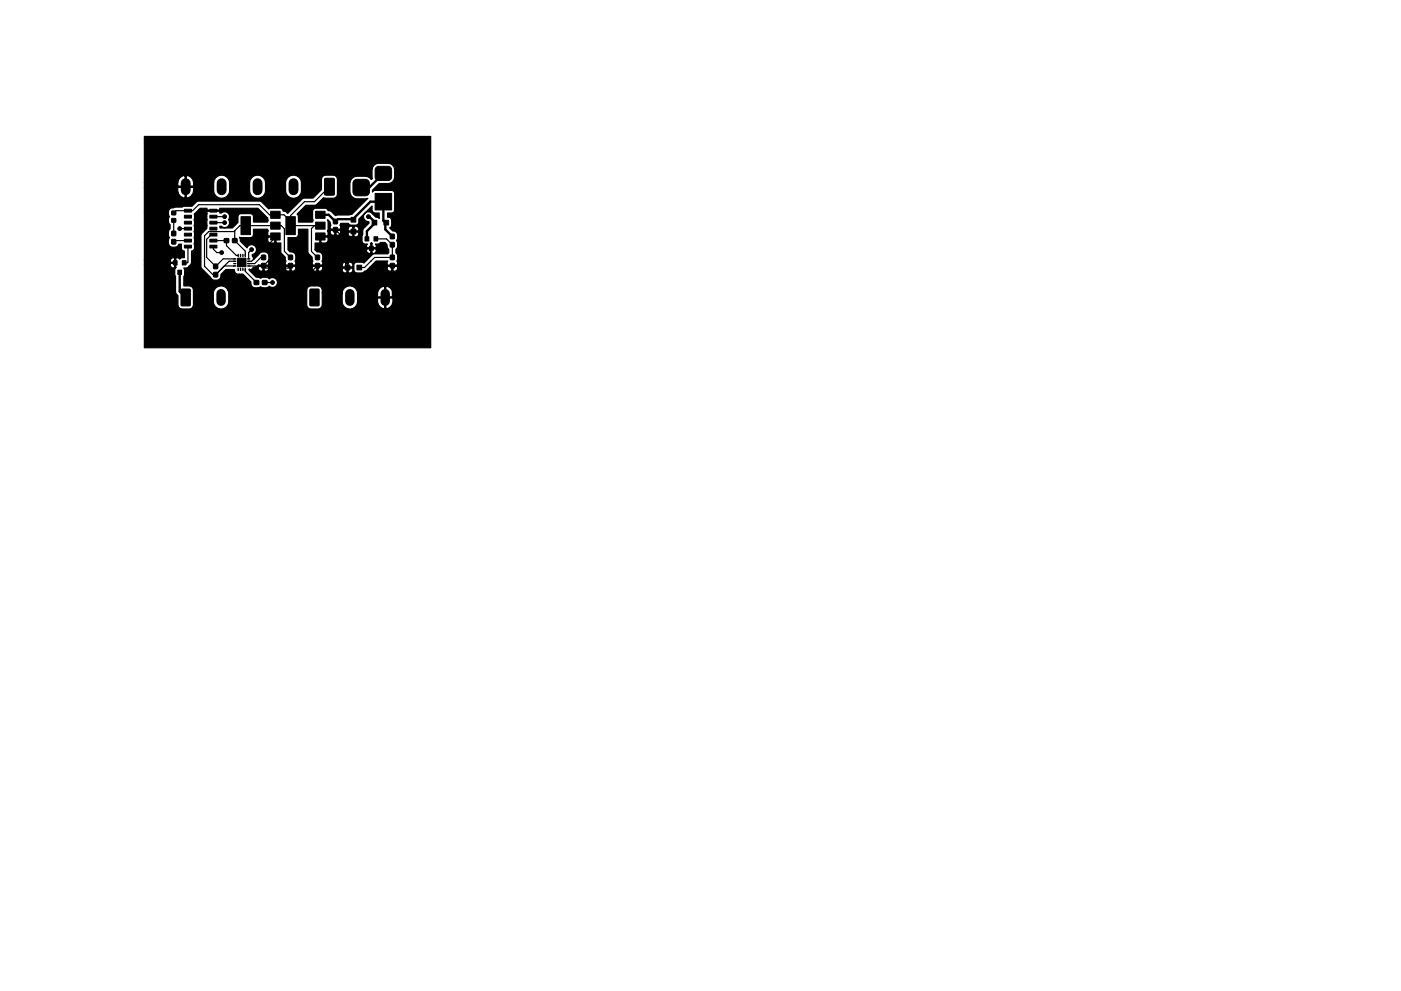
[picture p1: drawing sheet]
<svg xmlns="http://www.w3.org/2000/svg" width="297mm" height="210mm" viewBox="0 0 297 210" stroke-linecap="round" stroke-linejoin="round" font-family="sans-serif">
<g fill="#000" stroke="#000" stroke-width=".21">
<path d="M68.9 37.9l1.8-.1 .2 .2v3.2l-.1 .2h-1.8l-.2-.1zM75.1 38.3l.5-.3h1.9a.88 .88 0 0 1 .8 .9v1.8a.88 .88 0 0 1-.8 .8h-1.8a.88 .88 0 0 1-.9-.8v-1.9zM79.7 35.5l.5-.2h2.1a.75 .75 0 0 1 .7 .7v1.5a.75 .75 0 0 1-.7 .8h-2a.75 .75 0 0 1-.8-.8v-1.5zM36.7 55.3h.9v.9h-.9zM36.4 49.1h.9l-.1 .9h-.8zM36.4 50.8l.9 .1-.1 .9-.8-.1zM36.4 46.4h.8l.1 .7h-.9zM36.4 44.8h.8l.1 .7-.9 .1zM37.7 57.3h.8v.9h-.8zM38.6 55.3h.9v.9h-.9zM39.1 44.4h1.5v.6h-1.5zM39.1 45.7h1.5v.6h-1.5z"/>
<path d="M39.1 46.9h1.5v.6h-1.5zM39.1 48.2h1.5v.6h-1.5zM39.1 49.5h1.5v.6h-1.5zM39.1 50.7h1.5v.6h-1.5zM39.1 52h1.5v.6h-1.5zM44.5 52h1.5v.6h-1.5zM44.5 50.7h1.5v.6h-1.5zM44.5 49.5h1.5v.6h-1.5zM44.5 48.2h1.5v.6h-1.5zM44.5 46.9h1.5v.6h-1.5zM44.5 45.7h1.5v.6h-1.5zM44.5 44.4h1.5v.6h-1.5z"/>
<path d="M45.3 57.8h.8v.9h-.8zM45.3 56.1h.8v.9h-.8zM47.6 50.6h.9v.8l-.9 .1zM49.3 50.6h.9v.8l-.9 .1zM50.3 54.8h1.9v1.8h-1.9zM51.1 46h2v3.8h-2zM53.9 59.5h.9v.8l-.9 .1zM55.5 54.2h.8v.9h-.8zM55.5 55.9h.8v.9h-.8zM55.7 59.5h.9v.8l-.9 .1zM57.4 47.1h2v1.5h-2zM57.4 44.8h2v1.5h-2z"/>
<path d="M57.4 49.4h2v1.5h-2zM61.2 54.2h.8v.9h-.8zM61.2 55.9h.8v.9h-.8zM60.6 46h2v3.8h-2zM66.9 55.9h.8v.9h-.8zM66.9 54.2h.8v.9h-.8zM66.9 49.4h2v1.5h-2zM66.9 44.8h2v1.5h-2zM66.9 47.1h2v1.5h-2zM70.7 46.5l.8 .1v.9l-.8-.1zM70.7 48.3h.8v.9h-.8zM73.2 56.3h1v1h-1z"/>
<path d="M74.4 48.6h1v1h-1zM74.4 46.1h1v1h-1zM75.7 56.3h1v1h-1zM77.4 50.2h.8v.9h-.8zM78.3 52.2h.8v.9h-.8zM79.3 50.2h.8v.9h-.8zM79.5 41h3.5v3.5h-3.5zM78.9 46.7h1v1h-1zM81.4 46.7h1v1h-1zM82.8 49.7h.8v.9h-.8zM82.8 51.5h.8v.9h-.8zM82.8 55.9h.8v.9h-.8z"/>
<path d="M82.8 54.2h.8v.9h-.8zM38.4 61.4l1.7-.1 .2 .1 .1 3.3-.2 .2h-1.6l-.2-.1zM65.7 61.4l1.7-.1 .2 .1 .1 3.3-.2 .2h-1.6l-.2-.1z"/>
<circle cx="32.4" cy="30.7" r="1.55"/>
<circle cx="89.5" cy="30.7" r="1.55"/>
<circle cx="38.1" cy="48.5" r=".4"/>
<circle cx="47" cy="53.6" r=".4"/>
<circle cx="47.6" cy="46" r=".4"/>
<circle cx="47.6" cy="47.2" r=".4"/>
<circle cx="53.3" cy="53" r=".4"/>
<circle cx="57.8" cy="59.9" r=".4"/>
<circle cx="78.1" cy="46" r=".4"/>
<circle cx="32.4" cy="72" r="1.55"/>
<circle cx="89.5" cy="72" r="1.55"/>
</g>
<path d="M46.9 62.3v1.6M74.2 62.3v1.6M81.7 62.3v1.6" fill="none" stroke="#000" stroke-width="2"/>
<path d="M39.4 38.9v1.5M47 38.9v1.5M54.6 38.9v1.5M62.2 38.9v1.5" fill="none" stroke="#000" stroke-width="2.1"/>
<g fill="none" stroke="#000" stroke-width=".3">
<path d="M49.6 54.9h.4M49.6 55.4h.4M49.6 55.9h.4M49.6 56.4h.4M50.5 54v.4M50.5 56.9v.5M51 54v.4M51 56.9v.5M51.5 54v.4M51.5 56.9v.5M52 54v.4M52 56.9v.5"/>
<path d="M52.5 54.9h.5M52.5 55.4h.5M52.5 55.9h.5M52.5 56.4h.5"/>
</g>
<g fill="none" stroke="#000" stroke-width=".25">
<path d="M69.8 39.6l-3.1 3.2h-2.1l-3 2.9v2.2h6.3M36.8 46.8v2.7M36.8 45.2l.5-.5h3.5l1.3-1.3h12.9l2.1 2.2h3.1l1.4 1.4M38.1 48.5h1.7M39.8 51h-2.7l-.3 .3M39.8 52.3v3.3l-.1 .2h-.7M45.2 51h2.8v1.1l2.1 2.1h.4M45.2 49.8h-.4l-1 1v3.8l1.9 1.9 1.6-1.6h2.5M45.2 46h2.4M45.2 52.3v.6l.8 .7h1M45.2 47.2h2.4M47.6 56.4h2.2"/>
<path d="M49.8 48.9v2.1l2.2 2.3v.9M52 57.2v.4l2.4 2.3M53.3 53l-.6 .6v1.3M55.9 56.4l.5 .5h4.7l.5-.5h5.7l-1.7 1.6h-1.5M55.9 54.6h-.6l-1.3 1.3h-1.3M56.1 59.9h1.7M58.4 50.4l-5.1 5h-.6M58.4 50.2v3.7l-2.6 2.5h-3.1M58.4 50.2h.1M61.6 54.6l-1.3-1.3v-4.8l-.7-.6h-8.8l-1.2 1.2h-5.3l-.9 .9v6.5l1.7 1.8h.6l2.9-2.9h1.2M66.7 47.9l-.7 .6v4.8l1.3 1.3M71.6 46.5l-.5 .5"/>
<path d="M74.8 50.2l-1.5 1.5v5.1M74.9 50.2h-2.4l-1.4-1.5v1.1l-.4 .4h-2.8M78.1 46h.2M79.6 47.2l.1 .1M79.7 50.7h2.2l1.3 1.2v2.7h-3.8l-2.1 2.2h-.7M83.2 56.4v6.5l-.3 .2h-1.2M39 62.8l.4 .3"/>
</g>
<path d="M81.3 36.8l-3 3h-1.7M38.1 57.8v4l1.3 1.3M67.9 45.6h1.8l1.4 1.4M71.6 46.5h3.2l3.7-3.7h2.8v4l.4 .4v1.5l1.5 1.5M78.3 46l1.3 1.2-1.8 1.8v1.7" fill="none" stroke="#000" stroke-width=".5"/>
<path d="M30.6 29h60.7v44.8h-60.7v-17.8h5.5v.3a.55 .55 0 0 0 .9 .4v-.8h-.7l-.2 .1h-5.5v-.8h5.5l.2 .4h.7v-.8a.53 .53 0 0 0-.5-.1 .53 .53 0 0 0-.4 .5h-5.5v-10.2h5.1l.2 1-.2 .5a1.03 1.03 0 0 0 .4 1.2l-.1 .9a1.6 1.6 0 0 0-.1 1.8 1.23 1.23 0 0 0 .2 1.9 1.23 1.23 0 0 0 1.8-.5h.6v1.1l.6 .4v1.4a.83 .83 0 0 0-1 .3l-.4-.3-.4 .1 .1 2-.2 .1a1.8 1.8 0 0 0 0 1.7v3.2l.1 .4 .4 .5v2a.9 .9 0 0 0 .9 .9h1.5l.7-.3 .2-.6v-2.5h4.2v1.9a1.64 1.64 0 0 0 1.7 1.5 1.64 1.64 0 0 0 1.6-1.5v-1.9l-.2-.6h16.7v3.1l.3 .6 .3 .2a2.98 2.98 0 0 0 2.5-.2l.2-.6v-2.5h4.2l.1 2.4a1.72 1.72 0 0 0 2.3 .8 1.72 1.72 0 0 0 .9-2.2h4.2v.8a1.62 1.62 0 0 0 1.3 1.5l.2-.1v-2.2h.3v2.2l.4 .1a1.85 1.85 0 0 0 1.1-2.3h-7.5v-1h4.2v.8h1.5v-2.2h.3v2.2h1.5a1.83 1.83 0 0 0-1.2-2.3l-.3 .1-.5-.1-.7 .4-.4 .5-.2 .6h-4.2a1.64 1.64 0 0 0-1.6-1.6 1.64 1.64 0 0 0-1.7 1.6h-4.2v-.6a.9 .9 0 0 0-.9-.9h-1.8l-.3 .2-.3 .7h-16.7a1.64 1.64 0 0 0-1.7-.9 1.64 1.64 0 0 0-1.4 1.5h-4.2v-.6a.9 .9 0 0 0-.9-.9h-1.1v-2.1a1.82 1.82 0 0 0 0-1.7 1.23 1.23 0 0 0 1.3-.7l.3-.6v-2.3l.5-.2 .1-.5v-7.2l1.2-1.2h1.5l.1 .4h2.5l.1-.4h8.1l2 2 .2 .5-.2 .4h-3v-1.1l-.1-.5-.5-.2h-2a.65 .65 0 0 0-.7 .7v1.2l-1.1 1.2h-2.7v-.4l.4 .1a1.09 1.09 0 0 0 1.4-.2 1.09 1.09 0 0 0 .1-1.3 1.04 1.04 0 0 0-.2-1.4 1.04 1.04 0 0 0-1.4 0h-.3l-.1-.4h-2.5l-.1 .2-.1 3.5-1 1-.2 .5v6.8l2 2a1.21 1.21 0 0 0 1.2 .7 1.21 1.21 0 0 0 1-.9v-.4l1.1-1h1.8a.79 .79 0 0 0 1 .9l.8 .1 1.7 1.6v.4a1.21 1.21 0 0 0 2 .6 1.49 1.49 0 0 0 1.9-.1 1.04 1.04 0 0 0 1.4 0 1.04 1.04 0 0 0 0-1.5 1.04 1.04 0 0 0-1.4 0 1.49 1.49 0 0 0-1.9-.2l-.9-.2-1.5-1.5 .1-.2 .1 .1h.3l.4-.5h1.1v.3a.6 .6 0 0 0 1 .4v-.9h.2v.9l.2 .1a.69 .69 0 0 0 .8-.8h3.5v.3a.6 .6 0 0 0 1 .4v-.9h.2v.9l.2 .1a.69 .69 0 0 0 .8-.8h3.5v.3a.6 .6 0 0 0 1 .4v-.9h.2v.9l.2 .1a.66 .66 0 0 0 .8-.5h4.1v.4a.61 .61 0 0 0 1.1 .3v-.8h.2v.8l.2 .2a.63 .63 0 0 0 .7-.2 .63 .63 0 0 0 0-.8l-6.3 .1v-.3l-.1-.2h-1.9l-.2 .2h-3.5l-.2-.2-5.5 .2-.2-.2h-1.9l-.1 .2h-.6l.6-.5h2l.2-.1-.2-.7 .1-.2a1.24 1.24 0 0 0-.5-1.7 1.24 1.24 0 0 0-1.7 .6l-1 1-.2-1.1a1.05 1.05 0 0 0 .7-1.7 1.05 1.05 0 0 0-1.8 .3l-1.5-1.5v-.6h5.9v.5l.2 .5 1.1 .1 .2-.2v-1.1h-1.4l-.1 .2h-5.9l-.1-.2 2.5 .1 .4-.4v-1.4h3l.2 .4-.1 .9 .1 .1h1.6v1.4l.2 .2h.8l.1 2 .9 1 .2 .8-.2 .7 .1 .1h1.9l.2-.1-.2-.7 .2-.2a1.18 1.18 0 0 0-.1-1.2 1.18 1.18 0 0 0-1.1-.6l-.4-.4v-2.6h1.5l.5-.2 .2-.4v-1.2h2v4.7l.2 .6 .7 .7 .2 .8-.2 .7 .2 .1 6.1-.1 .2 .5h.9v-.8h.2v.8h.9l.1-.1a.63 .63 0 0 0-.2-.8 .63 .63 0 0 0-.8 .1l-.4-.2a.68 .68 0 0 0-.9 .5h-4.1v-.4l-.1-.3 .1-.2a1.18 1.18 0 0 0 0-1.2 1.18 1.18 0 0 0-1.2-.6l-.4-.4h10.9v.3a.55 .55 0 0 0 .9 .3v-.8h.3v.8l.1 .2a.59 .59 0 0 0 .7-.3 .59 .59 0 0 0-.1-.7h-1.7l-.2 .2h-10.9v-1.4h.8l.2-.2v-1.1h.2v1.1l.2 .2h.8l.6-.6v-.5l-.2-.2h-1.6v-.3h1.6l.2-.1-.2-.9h.6a.69 .69 0 0 0 .8 .9l.2-.2v-.8h.2v.8a.58 .58 0 0 0 .6 .2 .58 .58 0 0 0 .4-.5h1.6v.3a.61 .61 0 0 0 1 .4v-.8h.3v.8l.1 .2a.63 .63 0 0 0 .7-.3 .63 .63 0 0 0 0-.7l-3.7 .1v-.4l-.1-.1h-1.9l-.2 .1h-.6l.2-.4v-1.5l-.2-.4 .1-.1 .5 .5 .2 .7-.2 .7 .2 .1 3.6-.1 .2 .5h.8v-.9h.3v.9h.8a.6 .6 0 0 0 0-.8 .6 .6 0 0 0-.8-.1l-.5-.1a.68 .68 0 0 0-.8 .5h-1.6v-.4l-.1-.3 .1-.4h1.6l.4 .3a2.04 2.04 0 0 0 1.7-.1l.2-.5v-.6l2.8-2.8v.8l.2 .5 .4 .2h.9v1.1l-.7-.2-.8-.8a1.04 1.04 0 0 0-1.8 .2 1.04 1.04 0 0 0 1 1.5l.1 .3-1.2 1.4-.2 1.3a1.91 1.91 0 0 0 .1 1.6l1 .2-.2 .3 .2 .5h.7l-.1-.9 .2-.2 .3 .2-.1 .9h.7l.2-.5-.2-.3 .7-.1 .3-.3h1l.5 .5v.6l.3 .4v.7l-.2 .3h-3.1l-2 1.9-.2-.1a2.04 2.04 0 0 0-1.7 .1 2.04 2.04 0 0 0-.1 1.7l.3 .4a2.04 2.04 0 0 0 1.7-.2l.7-.4 .7-.6h3.6a.69 .69 0 0 0 .8 .8l.2-.1v-.9h.2v.9a.58 .58 0 0 0 .6 .1 .58 .58 0 0 0 .4-.5l-.2-.5-5.6 .2 1.2-1.3h2.5l-.1 .7 .1 .1h1.9l.2-.1-.2-.7 .1-.2a1.55 1.55 0 0 0-.3-1.6l.1-.8a1.6 1.6 0 0 0 .1-1.8 1.2 1.2 0 0 0 .2-1.2 1.2 1.2 0 0 0-1-.8l-.7-.7 .4-.3a2.04 2.04 0 0 0-.1-1.7l-.7-.2v-.9l1.1-.1 .3-.3 .1-3.8a.65 .65 0 0 0-.7-.6h-3.5l-.5 .4v-.5l1.4-1.4h1.9a1.4 1.4 0 0 0 1.4-1.4l-.1-2-.3-.4-.5-.3a4.2 4.2 0 0 0-3.5 .3 3.4 3.4 0 0 0-.4 2.8l-.2 .2-.2-.3a3.7 3.7 0 0 0-3.9 0 3.7 3.7 0 0 0 0 3.9 4 4 0 0 0 3.4 .4l-3.4 3.4-.6 .1h-2.5l-.4 .2a2.33 2.33 0 0 0-1.3-1.1h-.3l-.1-.3-.5-.2h-2a.65 .65 0 0 0-.6 .6v1.5l.1 .4-.1 .4h-3v-1.1l-.3-.6 1.9-1.8 2.1-.1 1.6-1.6 2.1 .2 .6-.3 .2-.6v-3.1a.9 .9 0 0 0-.8-.9h-1.7l-.6 .2-.2 .7v2.1l-1.8 1.8-2.1 .1-3.3 3.2-.5-.4-.5-.1a.64 .64 0 0 0-.6-.6h-2l-.4 .1-1.5-1.4-.5-.2h-12.9l-.5 .2-.9 .9h-1.6l-.5 .1h-1.3l-.7 .2a.87 .87 0 0 0-.9 .9h-5.1v-5.3h7.1v.8a1.67 1.67 0 0 0 1.3 1.5l.2-.1v-2.2h.3v2.2l.4 .1a1.88 1.88 0 0 0 1.2-2.3h-10.5v-1h7.1v.8h1.5v-2.2h.3v2.2h1.6l-.1-.8h4.3v1.8a1.69 1.69 0 0 0 1.7 1.6 1.69 1.69 0 0 0 1.7-1.6v-1.8h4.2l.1 2.3a1.7 1.7 0 0 0 1.9 1.1 1.7 1.7 0 0 0 1.4-1.6v-1.8h4.2l.1 2.3a1.7 1.7 0 0 0 1.9 1.1 1.7 1.7 0 0 0 1.4-1.6l-.1-2.3a1.7 1.7 0 0 0-1.8-1 1.7 1.7 0 0 0-1.5 1.5h-4.2l-.1-.5a1.7 1.7 0 0 0-1.8-1 1.7 1.7 0 0 0-1.5 1.5h-4.2l-.1-.5a1.7 1.7 0 0 0-1.9-1 1.7 1.7 0 0 0-1.4 1.5h-4.3l-.1-.6-.4-.5-.7-.4-.3 .1-.5-.1a1.67 1.67 0 0 0-1.3 1.5h-7.1z" fill="#000" stroke="#000" stroke-width=".25"/>
</svg>
